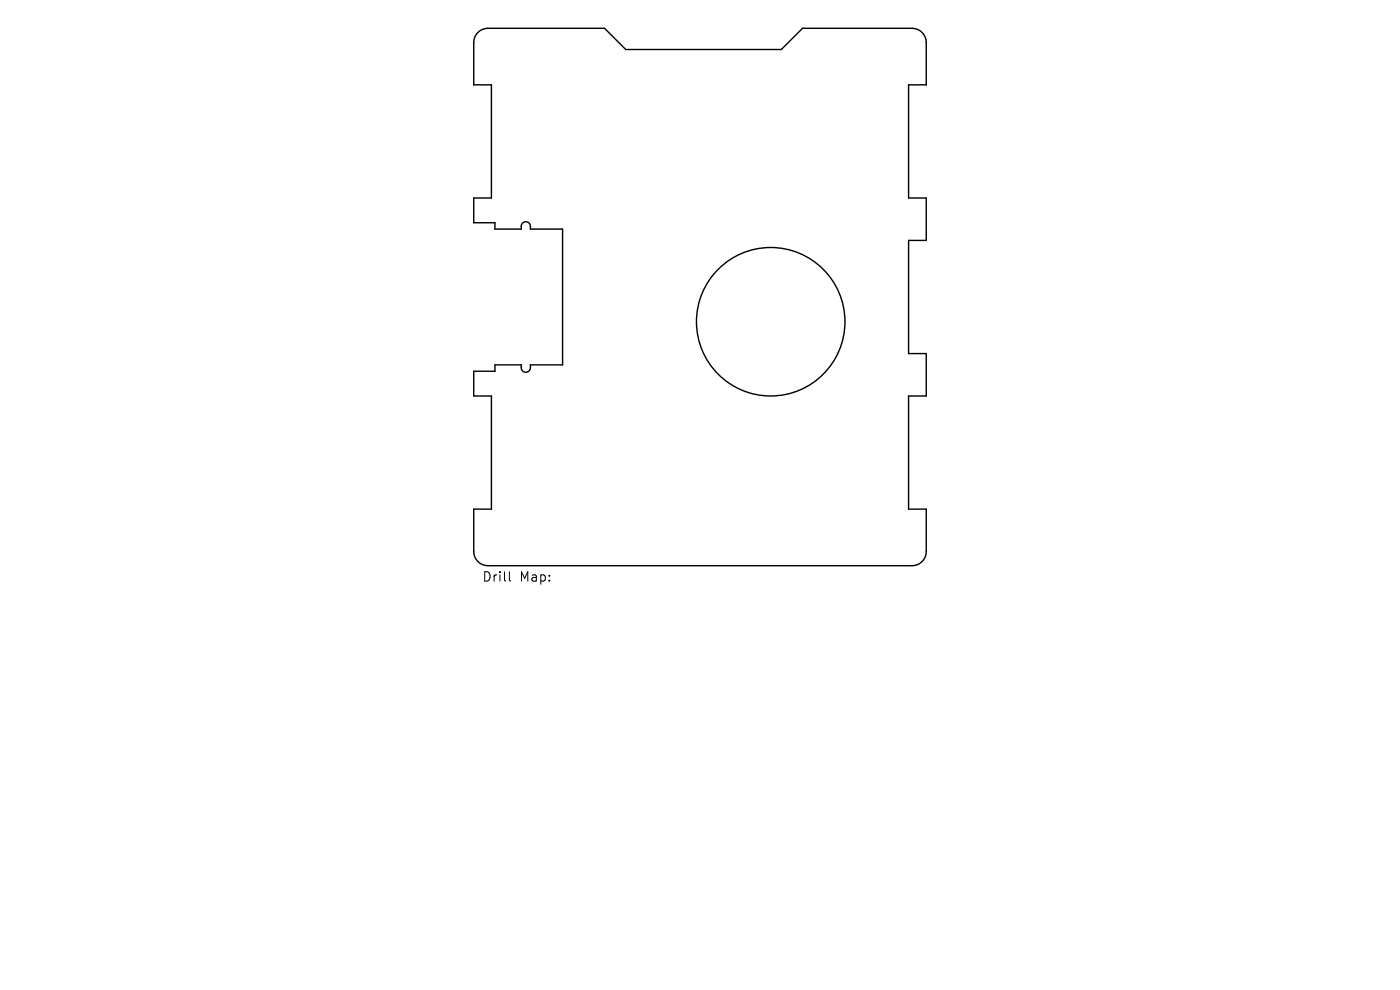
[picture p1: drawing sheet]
<svg xmlns="http://www.w3.org/2000/svg" width="297mm" height="210mm" viewBox="0 0 297 210" stroke-linecap="round" stroke-linejoin="round" font-family="sans-serif">
<defs><g id="words">
<g font-size="2.8">
<text x="102.4" y="123.6">Drill</text>
<text x="110.3" y="123.6">Map:</text>
</g>
</g></defs>
<g fill="none" stroke="#000" stroke-width=".3">
<path d="M101.4 6.8a3 3 0 0 1 2.1-.8h24.8l4.5 4.5h33l4.5-4.5h23.2a3 3 0 0 1 3 3v9h-3.7v24h3.7v9h-3.7v24h3.7v9h-3.7v24h3.7v9a3 3 0 0 1-3 3h-90a3 3 0 0 1-3-3v-9h3.8v-24h-3.8v-5.2h4.5v-1.4h5.6a1.1 1.1 0 0 0 .2 1.2 1.1 1.1 0 0 0 1.2 .2 1.28 1.28 0 0 0 .5-1.4h6.8v-28.8h-6.8a1.1 1.1 0 0 0-.2-1.2 1.1 1.1 0 0 0-1.2-.2 1.28 1.28 0 0 0-.5 1.4h-5.6v-1.3h-4.5v-5.3h3.8v-24h-3.8v-9a3 3 0 0 1 .9-2.2z"/>
<circle cx="163.5" cy="68.3" r="15.7"/>
</g>
<path d="M108.1 121.3v1.7l.3 .3" fill="none" stroke="#000" stroke-width=".21"/>
<use href="#words"/>
</svg>
